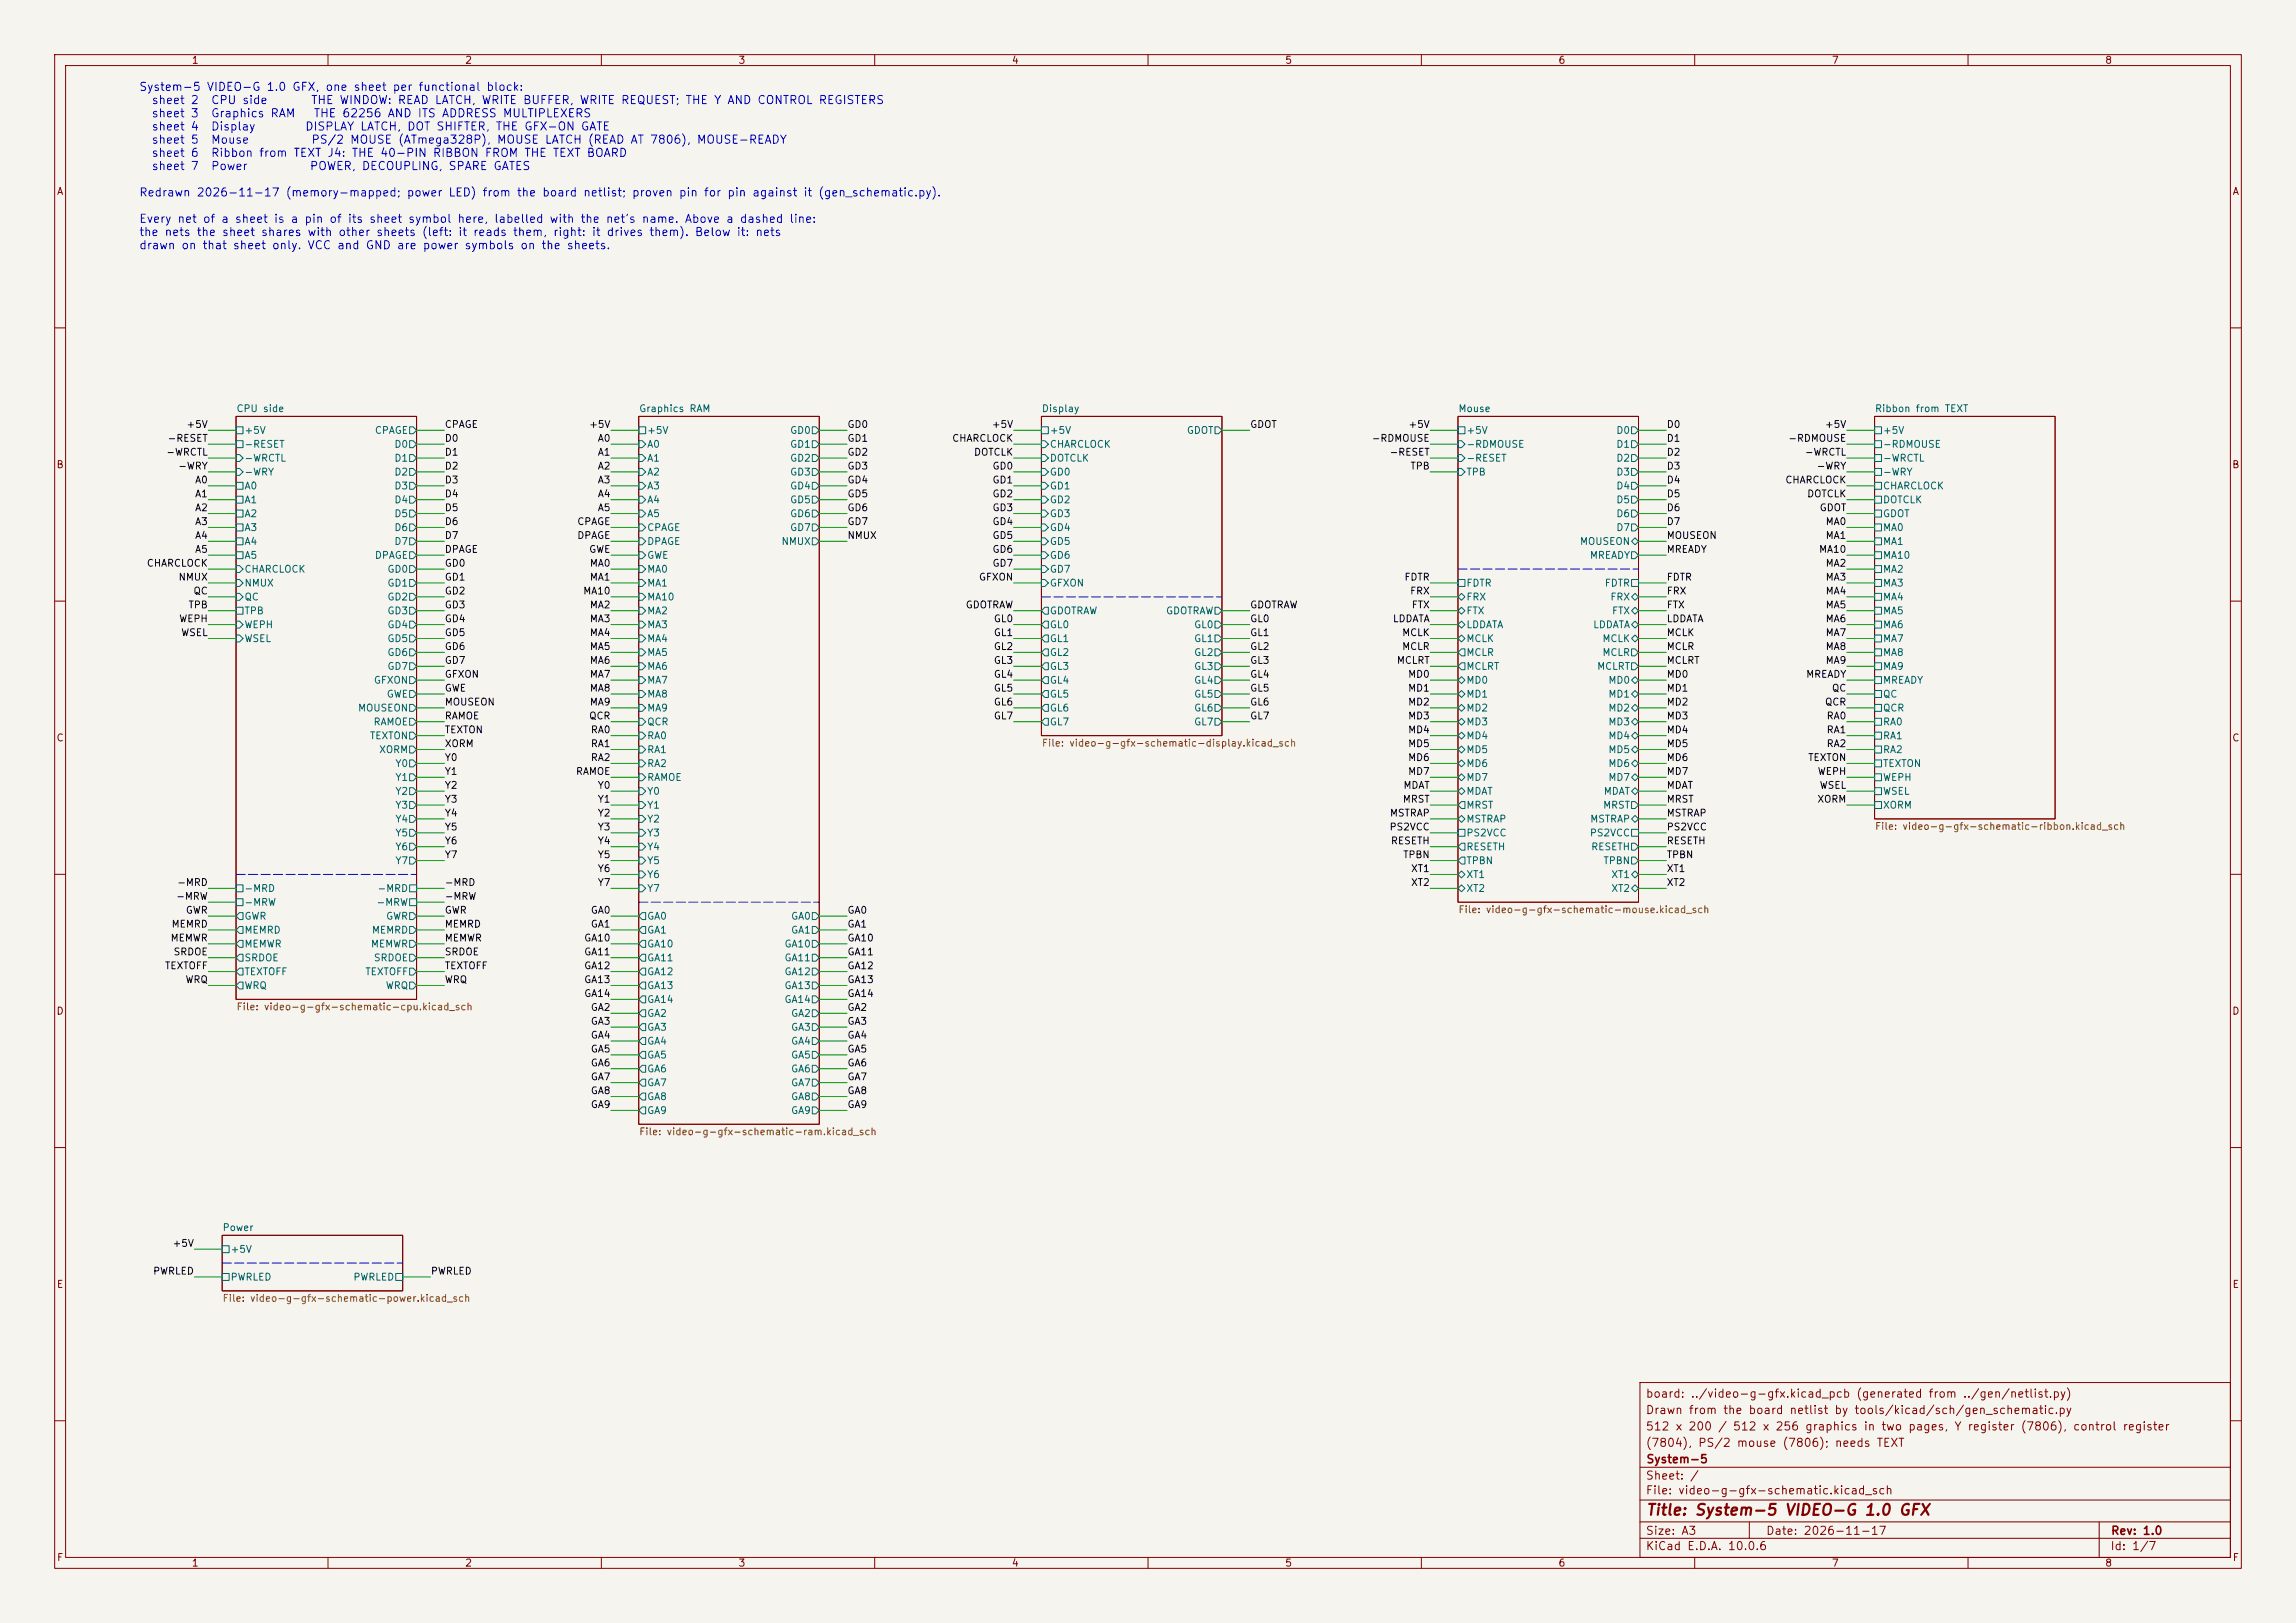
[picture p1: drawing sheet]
<svg xmlns="http://www.w3.org/2000/svg" width="420mm" height="297mm" viewBox="0 0 420 297" stroke-linecap="round" stroke-linejoin="round" font-family="sans-serif">
<defs><g id="words">
<text font-size="2" fill="#840000" x="301" y="277.8">Title: System-5 VIDEO-G 1.0 GFX</text>
<g font-size="1.5" fill="#0000c2">
<text x="25.4" y="17">System-5 VIDEO-G 1.0 GFX, one sheet per functional block:</text>
<text x="27.6" y="19.4">sheet 2</text>
<text x="27.6" y="21.8">sheet 3</text>
<text x="38.5" y="19.4">CPU side</text>
<text x="38.5" y="21.8">Graphics RAM</text>
<text x="56.8" y="19.4">THE WINDOW: READ LATCH, WRITE BUFFER, WRITE REQUEST; THE Y AND CONTROL REGISTERS</text>
<text x="57.3" y="21.8">THE 62256 AND ITS ADDRESS MULTIPLEXERS</text>
<text x="27.6" y="24.3">sheet 4</text>
<text x="27.6" y="26.7">sheet 5</text>
<text x="27.6" y="29.1">sheet 6</text>
<text x="38.5" y="24.3">Display</text>
<text x="38.5" y="26.7">Mouse</text>
<text x="38.5" y="29.1">Ribbon from TEXT J4: THE 40-PIN RIBBON FROM THE TEXT BOARD</text>
<text x="55.7" y="24.3">DISPLAY LATCH, DOT SHIFTER, THE GFX-ON GATE</text>
<text x="56.9" y="26.7">PS/2 MOUSE (ATmega328P), MOUSE LATCH (READ AT 7806), MOUSE-READY</text>
<text x="27.6" y="31.5">sheet 7</text>
<text x="38.5" y="31.5">Power</text>
<text x="56.6" y="31.5">POWER, DECOUPLING, SPARE GATES</text>
<text x="25.4" y="36.3">Redrawn 2026-11-17 (memory-mapped; power LED) from the board netlist; proven pin for pin against it (gen_schematic.py).</text>
<text x="25.4" y="41.2">Every net of a sheet is a pin of its sheet symbol here, labelled with the net's name. Above a dashed line:</text>
<text x="25.4" y="43.6">the nets the sheet shares with other sheets (left: it reads them, right: it drives them). Below it: nets</text>
<text x="25.4" y="46">drawn on that sheet only. VCC and GND are power symbols on the sheets.</text>
</g>
<g font-size="1.5" fill="#840000">
<text x="300.9" y="256.1">board: ../video-g-gfx.kicad_pcb (generated from ../gen/netlist.py)</text>
<text x="300.9" y="262.1">512 x 200 / 512 x 256 graphics in two pages, Y register (7806), control register</text>
<text x="300.9" y="259.1">Drawn from the board netlist by tools/kicad/sch/gen_schematic.py</text>
<text x="300.9" y="265.1">(7804), PS/2 mouse (7806); needs TEXT</text>
<text x="301" y="268.1">System-5</text>
<text x="300.9" y="273.8">File: video-g-gfx-schematic.kicad_sch</text>
<text x="300.9" y="271.1">Sheet: /</text>
<text x="300.9" y="281.2">Size: A3</text>
<text x="322.9" y="281.2">Date: 2026-11-17</text>
<text x="386" y="281.2">Rev: 1.0</text>
<text x="300.9" y="284">KiCad E.D.A. 10.0.6</text>
<text x="385.9" y="284">Id: 1/7</text>
</g>
<g font-size="1.3" fill="#840000">
<text x="35" y="12">1</text>
<text x="85" y="12">2</text>
<text x="135" y="12">3</text>
<text x="185" y="12">4</text>
<text x="235" y="12">5</text>
<text x="285" y="12">6</text>
<text x="335" y="12">7</text>
<text x="385" y="12">8</text>
<text x="10.3" y="36">A</text>
<text x="408.3" y="36">A</text>
<text x="10.2" y="86">B</text>
<text x="408.2" y="86">B</text>
<text x="10.2" y="136">C</text>
<text x="408.2" y="136">C</text>
<text x="10.2" y="186">D</text>
<text x="408.2" y="186">D</text>
<text x="10.3" y="236">E</text>
<text x="408.3" y="236">E</text>
<text x="10.3" y="286">F</text>
<text x="35" y="287">1</text>
<text x="85" y="287">2</text>
<text x="135" y="287">3</text>
<text x="185" y="287">4</text>
<text x="235" y="287">5</text>
<text x="285" y="287">6</text>
<text x="335" y="287">7</text>
<text x="385" y="287">8</text>
<text x="408.3" y="286">F</text>
</g>
<g font-size="1.3" fill="#006464">
<text x="43.2" y="75.7">CPU side</text>
<text x="116.8" y="75.7">Graphics RAM</text>
<text x="190.5" y="75.7">Display</text>
<text x="266.7" y="75.7">Mouse</text>
<text x="342.9" y="75.7">Ribbon from TEXT</text>
<text x="44.6" y="79.7">+5V</text>
<text x="44.6" y="82.2">-RESET</text>
<text x="68.5" y="79.7">CPAGE</text>
<text x="72" y="82.2">D0</text>
<text x="118.3" y="79.7">+5V</text>
<text x="118.3" y="82.2">A0</text>
<text x="144.4" y="79.7">GD0</text>
<text x="144.4" y="82.2">GD1</text>
<text x="191.9" y="79.7">+5V</text>
<text x="191.9" y="82.2">CHARCLOCK</text>
<text x="217" y="79.7">GDOT</text>
<text x="268.1" y="79.7">+5V</text>
<text x="268.1" y="82.2">-RDMOUSE</text>
<text x="295.6" y="79.7">D0</text>
<text x="295.6" y="82.2">D1</text>
<text x="344.3" y="79.7">+5V</text>
<text x="344.3" y="82.2">-RDMOUSE</text>
<text x="44.6" y="84.8">-WRCTL</text>
<text x="44.6" y="87.3">-WRY</text>
<text x="44.6" y="89.9">A0</text>
<text x="72" y="84.8">D1</text>
<text x="72" y="87.3">D2</text>
<text x="72" y="89.9">D3</text>
<text x="118.3" y="84.8">A1</text>
<text x="118.3" y="87.3">A2</text>
<text x="118.3" y="89.9">A3</text>
<text x="144.4" y="84.8">GD2</text>
<text x="144.4" y="87.3">GD3</text>
<text x="144.4" y="89.9">GD4</text>
<text x="191.9" y="84.8">DOTCLK</text>
<text x="191.9" y="87.3">GD0</text>
<text x="191.9" y="89.9">GD1</text>
<text x="268.1" y="84.8">-RESET</text>
<text x="268.1" y="87.3">TPB</text>
<text x="295.6" y="84.8">D2</text>
<text x="295.6" y="87.3">D3</text>
<text x="295.6" y="89.9">D4</text>
<text x="344.3" y="84.8">-WRCTL</text>
<text x="344.3" y="87.3">-WRY</text>
<text x="344.3" y="89.9">CHARCLOCK</text>
<text x="44.6" y="92.4">A1</text>
<text x="44.6" y="94.9">A2</text>
<text x="72" y="92.4">D4</text>
<text x="72" y="94.9">D5</text>
<text x="118.3" y="92.4">A4</text>
<text x="118.3" y="94.9">A5</text>
<text x="144.4" y="92.4">GD5</text>
<text x="144.4" y="94.9">GD6</text>
<text x="191.9" y="92.4">GD2</text>
<text x="191.9" y="94.9">GD3</text>
<text x="295.6" y="92.4">D5</text>
<text x="295.6" y="94.9">D6</text>
<text x="344.3" y="92.4">DOTCLK</text>
<text x="344.3" y="94.9">GDOT</text>
<text x="44.6" y="97.5">A3</text>
<text x="44.6" y="100">A4</text>
<text x="72" y="97.5">D6</text>
<text x="72" y="100">D7</text>
<text x="118.3" y="97.5">CPAGE</text>
<text x="118.3" y="100">DPAGE</text>
<text x="142.9" y="100">NMUX</text>
<text x="144.4" y="97.5">GD7</text>
<text x="191.9" y="97.5">GD4</text>
<text x="191.9" y="100">GD5</text>
<text x="288.9" y="100">MOUSEON</text>
<text x="295.6" y="97.5">D7</text>
<text x="344.3" y="97.5">MA0</text>
<text x="344.3" y="100">MA1</text>
<text x="44.6" y="102.6">A5</text>
<text x="44.6" y="105.1">CHARCLOCK</text>
<text x="44.6" y="107.6">NMUX</text>
<text x="68.5" y="102.6">DPAGE</text>
<text x="70.8" y="105.1">GD0</text>
<text x="70.8" y="107.6">GD1</text>
<text x="118.3" y="102.6">GWE</text>
<text x="118.3" y="105.1">MA0</text>
<text x="118.3" y="107.6">MA1</text>
<text x="191.9" y="102.6">GD6</text>
<text x="191.9" y="105.1">GD7</text>
<text x="191.9" y="107.6">GFXON</text>
<text x="268.1" y="107.6">FDTR</text>
<text x="290.7" y="102.6">MREADY</text>
<text x="293.4" y="107.6">FDTR</text>
<text x="344.3" y="102.6">MA10</text>
<text x="344.3" y="105.1">MA2</text>
<text x="344.3" y="107.6">MA3</text>
<text x="44.6" y="110.2">QC</text>
<text x="44.6" y="112.7">TPB</text>
<text x="70.8" y="110.2">GD2</text>
<text x="70.8" y="112.7">GD3</text>
<text x="118.3" y="110.2">MA10</text>
<text x="118.3" y="112.7">MA2</text>
<text x="191.9" y="112.7">GDOTRAW</text>
<text x="213.2" y="112.7">GDOTRAW</text>
<text x="268.1" y="110.2">FRX</text>
<text x="268.1" y="112.7">FTX</text>
<text x="294.5" y="110.2">FRX</text>
<text x="294.8" y="112.7">FTX</text>
<text x="344.3" y="110.2">MA4</text>
<text x="344.3" y="112.7">MA5</text>
<text x="44.6" y="115.3">WEPH</text>
<text x="44.6" y="117.8">WSEL</text>
<text x="70.8" y="115.3">GD4</text>
<text x="70.8" y="117.8">GD5</text>
<text x="118.3" y="115.3">MA3</text>
<text x="118.3" y="117.8">MA4</text>
<text x="191.9" y="115.3">GL0</text>
<text x="191.9" y="117.8">GL1</text>
<text x="218.3" y="115.3">GL0</text>
<text x="218.3" y="117.8">GL1</text>
<text x="268.1" y="115.3">LDDATA</text>
<text x="268.1" y="117.8">MCLK</text>
<text x="291.3" y="115.3">LDDATA</text>
<text x="293" y="117.8">MCLK</text>
<text x="344.3" y="115.3">MA6</text>
<text x="344.3" y="117.8">MA7</text>
<text x="68.3" y="125.4">GFXON</text>
<text x="70.8" y="120.3">GD6</text>
<text x="70.8" y="122.9">GD7</text>
<text x="118.3" y="120.3">MA5</text>
<text x="118.3" y="122.9">MA6</text>
<text x="118.3" y="125.4">MA7</text>
<text x="191.9" y="120.3">GL2</text>
<text x="191.9" y="122.9">GL3</text>
<text x="191.9" y="125.4">GL4</text>
<text x="218.3" y="120.3">GL2</text>
<text x="218.3" y="122.9">GL3</text>
<text x="218.3" y="125.4">GL4</text>
<text x="268.1" y="120.3">MCLR</text>
<text x="268.1" y="122.9">MCLRT</text>
<text x="268.1" y="125.4">MD0</text>
<text x="292" y="122.9">MCLRT</text>
<text x="293" y="120.3">MCLR</text>
<text x="294.1" y="125.4">MD0</text>
<text x="344.3" y="120.3">MA8</text>
<text x="344.3" y="122.9">MA9</text>
<text x="344.3" y="125.4">MREADY</text>
<text x="65.4" y="130.5">MOUSEON</text>
<text x="70.6" y="128">GWE</text>
<text x="118.3" y="128">MA8</text>
<text x="118.3" y="130.5">MA9</text>
<text x="191.9" y="128">GL5</text>
<text x="191.9" y="130.5">GL6</text>
<text x="218.3" y="128">GL5</text>
<text x="218.3" y="130.5">GL6</text>
<text x="268.1" y="128">MD1</text>
<text x="268.1" y="130.5">MD2</text>
<text x="294.1" y="128">MD1</text>
<text x="294.1" y="130.5">MD2</text>
<text x="344.3" y="128">QC</text>
<text x="344.3" y="130.5">QCR</text>
<text x="67.6" y="135.6">TEXTON</text>
<text x="68.2" y="133">RAMOE</text>
<text x="118.3" y="133">QCR</text>
<text x="118.3" y="135.6">RA0</text>
<text x="191.9" y="133">GL7</text>
<text x="218.3" y="133">GL7</text>
<text x="268.1" y="133">MD3</text>
<text x="268.1" y="135.6">MD4</text>
<text x="294.1" y="133">MD3</text>
<text x="294.1" y="135.6">MD4</text>
<text x="344.3" y="133">RA0</text>
<text x="344.3" y="135.6">RA1</text>
<text x="69.3" y="138.1">XORM</text>
<text x="72.2" y="140.7">Y0</text>
<text x="72.2" y="143.2">Y1</text>
<text x="118.3" y="138.1">RA1</text>
<text x="118.3" y="140.7">RA2</text>
<text x="118.3" y="143.2">RAMOE</text>
<text x="268.1" y="138.1">MD5</text>
<text x="268.1" y="140.7">MD6</text>
<text x="268.1" y="143.2">MD7</text>
<text x="294.1" y="138.1">MD5</text>
<text x="294.1" y="140.7">MD6</text>
<text x="294.1" y="143.2">MD7</text>
<text x="344.3" y="138.1">RA2</text>
<text x="344.3" y="140.7">TEXTON</text>
<text x="344.3" y="143.2">WEPH</text>
<text x="72.2" y="145.7">Y2</text>
<text x="72.2" y="148.3">Y3</text>
<text x="118.3" y="145.7">Y0</text>
<text x="118.3" y="148.3">Y1</text>
<text x="268.1" y="145.7">MDAT</text>
<text x="268.1" y="148.3">MRST</text>
<text x="293.1" y="148.3">MRST</text>
<text x="293.3" y="145.7">MDAT</text>
<text x="344.3" y="145.7">WSEL</text>
<text x="344.3" y="148.3">XORM</text>
<text x="72.2" y="150.8">Y4</text>
<text x="72.2" y="153.4">Y5</text>
<text x="72.2" y="155.9">Y6</text>
<text x="118.3" y="150.8">Y2</text>
<text x="118.3" y="153.4">Y3</text>
<text x="118.3" y="155.9">Y4</text>
<text x="268.1" y="150.8">MSTRAP</text>
<text x="268.1" y="153.4">PS2VCC</text>
<text x="268.1" y="155.9">RESETH</text>
<text x="290.7" y="153.4">PS2VCC</text>
<text x="290.8" y="150.8">MSTRAP</text>
<text x="291" y="155.9">RESETH</text>
<text x="72.2" y="158.4">Y7</text>
<text x="118.3" y="158.4">Y5</text>
<text x="118.3" y="161">Y6</text>
<text x="268.1" y="158.4">TPBN</text>
<text x="268.1" y="161">XT1</text>
<text x="293.2" y="158.4">TPBN</text>
<text x="294.6" y="161">XT1</text>
<text x="44.6" y="163.5">-MRD</text>
<text x="44.6" y="166.1">-MRW</text>
<text x="68.8" y="166.1">-MRW</text>
<text x="68.9" y="163.5">-MRD</text>
<text x="118.3" y="163.5">Y7</text>
<text x="268.1" y="163.5">XT2</text>
<text x="294.6" y="163.5">XT2</text>
<text x="44.6" y="168.6">GWR</text>
<text x="44.6" y="171.1">MEMRD</text>
<text x="44.6" y="173.7">MEMWR</text>
<text x="67.7" y="173.7">MEMWR</text>
<text x="67.9" y="171.1">MEMRD</text>
<text x="70.5" y="168.6">GWR</text>
<text x="118.3" y="168.6">GA0</text>
<text x="118.3" y="171.1">GA1</text>
<text x="118.3" y="173.7">GA10</text>
<text x="143.4" y="173.7">GA10</text>
<text x="144.6" y="168.6">GA0</text>
<text x="144.6" y="171.1">GA1</text>
<text x="44.6" y="176.2">SRDOE</text>
<text x="44.6" y="178.8">TEXTOFF</text>
<text x="66.7" y="178.8">TEXTOFF</text>
<text x="68.3" y="176.2">SRDOE</text>
<text x="118.3" y="176.2">GA11</text>
<text x="118.3" y="178.8">GA12</text>
<text x="143.4" y="176.2">GA11</text>
<text x="143.4" y="178.8">GA12</text>
<text x="44.6" y="181.3">WRQ</text>
<text x="70.5" y="181.3">WRQ</text>
<text x="118.3" y="181.3">GA13</text>
<text x="118.3" y="183.8">GA14</text>
<text x="143.4" y="181.3">GA13</text>
<text x="143.4" y="183.8">GA14</text>
<text x="118.3" y="186.4">GA2</text>
<text x="118.3" y="188.9">GA3</text>
<text x="118.3" y="191.5">GA4</text>
<text x="144.6" y="186.4">GA2</text>
<text x="144.6" y="188.9">GA3</text>
<text x="144.6" y="191.5">GA4</text>
<text x="118.3" y="194">GA5</text>
<text x="118.3" y="196.5">GA6</text>
<text x="144.6" y="194">GA5</text>
<text x="144.6" y="196.5">GA6</text>
<text x="118.3" y="199.1">GA7</text>
<text x="118.3" y="201.6">GA8</text>
<text x="144.6" y="199.1">GA7</text>
<text x="144.6" y="201.6">GA8</text>
<text x="118.3" y="204.2">GA9</text>
<text x="144.6" y="204.2">GA9</text>
<text x="40.6" y="225.6">Power</text>
<text x="42.1" y="229.6">+5V</text>
<text x="42.1" y="234.6">PWRLED</text>
<text x="64.5" y="234.6">PWRLED</text>
</g>
<g font-size="1.3" fill="#0f0f0f">
<text x="30.3" y="83.7">-WRCTL</text>
<text x="30.6" y="81.2">-RESET</text>
<text x="34" y="78.6">+5V</text>
<text x="81.3" y="78.6">CPAGE</text>
<text x="81.3" y="81.2">D0</text>
<text x="81.3" y="83.7">D1</text>
<text x="107.7" y="78.6">+5V</text>
<text x="109.2" y="81.2">A0</text>
<text x="109.2" y="83.7">A1</text>
<text x="154.9" y="78.6">GD0</text>
<text x="154.9" y="83.7">GD2</text>
<text x="154.9" y="81.2">GD1</text>
<text x="174.1" y="81.2">CHARCLOCK</text>
<text x="178.1" y="83.7">DOTCLK</text>
<text x="181.3" y="78.6">+5V</text>
<text x="228.6" y="78.6">GDOT</text>
<text x="250.8" y="81.2">-RDMOUSE</text>
<text x="254.1" y="83.7">-RESET</text>
<text x="257.5" y="78.6">+5V</text>
<text x="304.8" y="83.7">D2</text>
<text x="304.8" y="81.2">D1</text>
<text x="304.8" y="78.6">D0</text>
<text x="327" y="81.2">-RDMOUSE</text>
<text x="330" y="83.7">-WRCTL</text>
<text x="333.7" y="78.6">+5V</text>
<text x="32.5" y="86.2">-WRY</text>
<text x="35.6" y="88.8">A0</text>
<text x="81.3" y="86.2">D2</text>
<text x="81.3" y="88.8">D3</text>
<text x="109.2" y="86.2">A2</text>
<text x="109.2" y="88.8">A3</text>
<text x="154.9" y="86.2">GD3</text>
<text x="154.9" y="88.8">GD4</text>
<text x="181.4" y="88.8">GD1</text>
<text x="181.4" y="86.2">GD0</text>
<text x="257.9" y="86.2">TPB</text>
<text x="304.8" y="88.8">D4</text>
<text x="304.8" y="86.2">D3</text>
<text x="326.5" y="88.8">CHARCLOCK</text>
<text x="332.2" y="86.2">-WRY</text>
<text x="35.6" y="91.3">A1</text>
<text x="35.6" y="93.9">A2</text>
<text x="81.3" y="91.3">D4</text>
<text x="81.3" y="93.9">D5</text>
<text x="109.2" y="91.3">A4</text>
<text x="109.2" y="93.9">A5</text>
<text x="154.9" y="93.9">GD6</text>
<text x="154.9" y="91.3">GD5</text>
<text x="181.4" y="93.9">GD3</text>
<text x="181.4" y="91.3">GD2</text>
<text x="304.8" y="93.9">D6</text>
<text x="304.8" y="91.3">D5</text>
<text x="330.5" y="91.3">DOTCLK</text>
<text x="332.8" y="93.9">GDOT</text>
<text x="35.6" y="101.5">A5</text>
<text x="35.6" y="96.4">A3</text>
<text x="35.6" y="98.9">A4</text>
<text x="81.3" y="96.4">D6</text>
<text x="81.3" y="98.9">D7</text>
<text x="81.3" y="101.5">DPAGE</text>
<text x="105.5" y="96.4">CPAGE</text>
<text x="105.5" y="98.9">DPAGE</text>
<text x="107.7" y="101.5">GWE</text>
<text x="154.9" y="98.9">NMUX</text>
<text x="154.9" y="96.4">GD7</text>
<text x="181.4" y="101.5">GD6</text>
<text x="181.4" y="98.9">GD5</text>
<text x="181.4" y="96.4">GD4</text>
<text x="304.8" y="101.5">MREADY</text>
<text x="304.8" y="98.9">MOUSEON</text>
<text x="304.8" y="96.4">D7</text>
<text x="332.6" y="101.5">MA10</text>
<text x="333.8" y="98.9">MA1</text>
<text x="333.8" y="96.4">MA0</text>
<text x="26.7" y="104">CHARCLOCK</text>
<text x="32.6" y="106.6">NMUX</text>
<text x="81.3" y="104">GD0</text>
<text x="81.3" y="106.6">GD1</text>
<text x="107.8" y="104">MA0</text>
<text x="107.8" y="106.6">MA1</text>
<text x="179" y="106.6">GFXON</text>
<text x="181.4" y="104">GD7</text>
<text x="256.8" y="106.6">FDTR</text>
<text x="304.8" y="106.6">FDTR</text>
<text x="333.8" y="106.6">MA3</text>
<text x="333.8" y="104">MA2</text>
<text x="34.4" y="111.6">TPB</text>
<text x="35.3" y="109.1">QC</text>
<text x="81.3" y="109.1">GD2</text>
<text x="81.3" y="111.6">GD3</text>
<text x="106.6" y="109.1">MA10</text>
<text x="107.8" y="111.6">MA2</text>
<text x="176.5" y="111.6">GDOTRAW</text>
<text x="228.6" y="111.6">GDOTRAW</text>
<text x="257.8" y="109.1">FRX</text>
<text x="258.1" y="111.6">FTX</text>
<text x="304.8" y="111.6">FTX</text>
<text x="304.8" y="109.1">FRX</text>
<text x="333.8" y="111.6">MA5</text>
<text x="333.8" y="109.1">MA4</text>
<text x="32.7" y="114.2">WEPH</text>
<text x="33" y="116.7">WSEL</text>
<text x="81.3" y="114.2">GD4</text>
<text x="81.3" y="116.7">GD5</text>
<text x="81.3" y="119.3">GD6</text>
<text x="107.8" y="114.2">MA3</text>
<text x="107.8" y="116.7">MA4</text>
<text x="107.8" y="119.3">MA5</text>
<text x="181.7" y="119.3">GL2</text>
<text x="181.7" y="116.7">GL1</text>
<text x="181.7" y="114.2">GL0</text>
<text x="228.6" y="119.3">GL2</text>
<text x="228.6" y="116.7">GL1</text>
<text x="228.6" y="114.2">GL0</text>
<text x="254.7" y="114.2">LDDATA</text>
<text x="256.4" y="119.3">MCLR</text>
<text x="256.4" y="116.7">MCLK</text>
<text x="304.8" y="119.3">MCLR</text>
<text x="304.8" y="116.7">MCLK</text>
<text x="304.8" y="114.2">LDDATA</text>
<text x="333.8" y="119.3">MA8</text>
<text x="333.8" y="116.7">MA7</text>
<text x="333.8" y="114.2">MA6</text>
<text x="81.3" y="121.8">GD7</text>
<text x="81.3" y="124.3">GFXON</text>
<text x="107.8" y="121.8">MA6</text>
<text x="107.8" y="124.3">MA7</text>
<text x="181.7" y="124.3">GL4</text>
<text x="181.7" y="121.8">GL3</text>
<text x="228.6" y="124.3">GL4</text>
<text x="228.6" y="121.8">GL3</text>
<text x="255.4" y="121.8">MCLRT</text>
<text x="257.5" y="124.3">MD0</text>
<text x="304.8" y="124.3">MD0</text>
<text x="304.8" y="121.8">MCLRT</text>
<text x="330.3" y="124.3">MREADY</text>
<text x="333.8" y="121.8">MA9</text>
<text x="81.3" y="126.9">GWE</text>
<text x="81.3" y="129.4">MOUSEON</text>
<text x="81.3" y="132">RAMOE</text>
<text x="107.7" y="132">QCR</text>
<text x="107.8" y="126.9">MA8</text>
<text x="107.8" y="129.4">MA9</text>
<text x="181.7" y="132">GL7</text>
<text x="181.7" y="129.4">GL6</text>
<text x="181.7" y="126.9">GL5</text>
<text x="228.6" y="132">GL7</text>
<text x="228.6" y="129.4">GL6</text>
<text x="228.6" y="126.9">GL5</text>
<text x="257.5" y="132">MD3</text>
<text x="257.5" y="129.4">MD2</text>
<text x="257.5" y="126.9">MD1</text>
<text x="304.8" y="132">MD3</text>
<text x="304.8" y="129.4">MD2</text>
<text x="304.8" y="126.9">MD1</text>
<text x="333.7" y="129.4">QCR</text>
<text x="334" y="132">RA0</text>
<text x="335" y="126.9">QC</text>
<text x="81.3" y="134.5">TEXTON</text>
<text x="81.3" y="137">XORM</text>
<text x="108" y="134.5">RA0</text>
<text x="108" y="137">RA1</text>
<text x="257.5" y="137">MD5</text>
<text x="257.5" y="134.5">MD4</text>
<text x="304.8" y="137">MD5</text>
<text x="304.8" y="134.5">MD4</text>
<text x="334" y="137">RA2</text>
<text x="334" y="134.5">RA1</text>
<text x="81.3" y="139.6">Y0</text>
<text x="81.3" y="142.1">Y1</text>
<text x="105.2" y="142.1">RAMOE</text>
<text x="108" y="139.6">RA2</text>
<text x="257.5" y="142.1">MD7</text>
<text x="257.5" y="139.6">MD6</text>
<text x="304.8" y="142.1">MD7</text>
<text x="304.8" y="139.6">MD6</text>
<text x="330.6" y="139.6">TEXTON</text>
<text x="332.4" y="142.1">WEPH</text>
<text x="81.3" y="144.7">Y2</text>
<text x="81.3" y="147.2">Y3</text>
<text x="81.3" y="149.7">Y4</text>
<text x="109.2" y="144.7">Y0</text>
<text x="109.2" y="147.2">Y1</text>
<text x="109.2" y="149.7">Y2</text>
<text x="254.1" y="149.7">MSTRAP</text>
<text x="256.5" y="147.2">MRST</text>
<text x="256.6" y="144.7">MDAT</text>
<text x="304.8" y="149.7">MSTRAP</text>
<text x="304.8" y="147.2">MRST</text>
<text x="304.8" y="144.7">MDAT</text>
<text x="332.3" y="147.2">XORM</text>
<text x="332.8" y="144.7">WSEL</text>
<text x="81.3" y="152.3">Y5</text>
<text x="81.3" y="154.8">Y6</text>
<text x="109.2" y="152.3">Y3</text>
<text x="109.2" y="154.8">Y4</text>
<text x="254.1" y="152.3">PS2VCC</text>
<text x="254.3" y="154.8">RESETH</text>
<text x="304.8" y="154.8">RESETH</text>
<text x="304.8" y="152.3">PS2VCC</text>
<text x="81.3" y="157.4">Y7</text>
<text x="109.2" y="157.4">Y5</text>
<text x="109.2" y="159.9">Y6</text>
<text x="256.6" y="157.4">TPBN</text>
<text x="258" y="159.9">XT1</text>
<text x="304.8" y="157.4">TPBN</text>
<text x="304.8" y="159.9">XT1</text>
<text x="32.1" y="165">-MRW</text>
<text x="32.3" y="162.4">-MRD</text>
<text x="33.9" y="167.5">GWR</text>
<text x="81.3" y="162.4">-MRD</text>
<text x="81.3" y="165">-MRW</text>
<text x="81.3" y="167.5">GWR</text>
<text x="108" y="167.5">GA0</text>
<text x="109.2" y="162.4">Y7</text>
<text x="154.9" y="167.5">GA0</text>
<text x="258" y="162.4">XT2</text>
<text x="304.8" y="162.4">XT2</text>
<text x="31.1" y="172.6">MEMWR</text>
<text x="31.3" y="170.1">MEMRD</text>
<text x="81.3" y="170.1">MEMRD</text>
<text x="81.3" y="172.6">MEMWR</text>
<text x="106.8" y="172.6">GA10</text>
<text x="108" y="170.1">GA1</text>
<text x="154.9" y="170.1">GA1</text>
<text x="154.9" y="172.6">GA10</text>
<text x="30.1" y="177.7">TEXTOFF</text>
<text x="31.6" y="175.1">SRDOE</text>
<text x="81.3" y="175.1">SRDOE</text>
<text x="81.3" y="177.7">TEXTOFF</text>
<text x="106.8" y="175.1">GA11</text>
<text x="106.8" y="177.7">GA12</text>
<text x="154.9" y="175.1">GA11</text>
<text x="154.9" y="177.7">GA12</text>
<text x="33.8" y="180.2">WRQ</text>
<text x="81.3" y="180.2">WRQ</text>
<text x="106.8" y="180.2">GA13</text>
<text x="106.8" y="182.8">GA14</text>
<text x="108" y="185.3">GA2</text>
<text x="154.9" y="180.2">GA13</text>
<text x="154.9" y="182.8">GA14</text>
<text x="154.9" y="185.3">GA2</text>
<text x="108" y="187.8">GA3</text>
<text x="108" y="190.4">GA4</text>
<text x="154.9" y="187.8">GA3</text>
<text x="154.9" y="190.4">GA4</text>
<text x="108" y="192.9">GA5</text>
<text x="108" y="195.5">GA6</text>
<text x="108" y="198">GA7</text>
<text x="154.9" y="192.9">GA5</text>
<text x="154.9" y="195.5">GA6</text>
<text x="154.9" y="198">GA7</text>
<text x="108" y="200.5">GA8</text>
<text x="108" y="203.1">GA9</text>
<text x="154.9" y="200.5">GA8</text>
<text x="154.9" y="203.1">GA9</text>
<text x="27.9" y="233.6">PWRLED</text>
<text x="31.5" y="228.5">+5V</text>
<text x="78.7" y="233.6">PWRLED</text>
</g>
<g font-size="1.3" fill="#725600">
<text x="190.5" y="136.9">File: video-g-gfx-schematic-display.kicad_sch</text>
<text x="342.9" y="152.2">File: video-g-gfx-schematic-ribbon.kicad_sch</text>
<text x="266.7" y="167.4">File: video-g-gfx-schematic-mouse.kicad_sch</text>
<text x="43.2" y="185.2">File: video-g-gfx-schematic-cpu.kicad_sch</text>
<text x="116.8" y="208">File: video-g-gfx-schematic-ram.kicad_sch</text>
<text x="40.6" y="238.5">File: video-g-gfx-schematic-power.kicad_sch</text>
</g>
</g></defs>
<path d="M0 0h420v297h-420z" fill="#f5f4ef" stroke="#f5f4ef" stroke-width=".18"/>
<g fill="none" stroke="#840000" stroke-width=".18">
<path d="M10 10h400v277h-400zM12 12h396v273h-396zM60 10v2M110 10v2M160 10v2M210 10v2M260 10v2M310 10v2M360 10v2M10 60h2M43.2 76.2h33v106.7h-33zM116.8 76.2h33.1v129.5h-33.1z"/>
<path d="M190.5 76.2h33v58.4h-33zM266.7 76.2h33v88.9h-33zM342.9 76.2h33v73.7h-33zM408 60h2M10 110h2M408 110h2M10 160h2M408 160h2M10 210h2M408 210h2M40.6 226.1h33.1v10.1h-33.1zM300 253h108v32h-108z"/>
<path d="M10 260h2M300 278.5h108M300 274.5h108M300 268.5h108M320 278.5v3M384 278.5v6.5M408 260h2M60 285v2M110 285v2M160 285v2M210 285v2M260 285v2"/>
<path d="M300 281.5h108M310 285v2M360 285v2"/>
</g>
<g fill="none" stroke="#006464" stroke-width=".18">
<path d="M43.2 78.1h1.2v1.3h-1.2zM74.9 78.1h.7l.6 .6-.6 .7h-.7zM116.8 78.1h1.3v1.3h-1.3zM148.6 78.1h.6l.7 .6-.7 .7h-.6zM190.5 78.1h1.3v1.3h-1.3zM222.2 78.1h.7l.6 .6-.6 .7h-.7zM266.7 78.1h1.3v1.3h-1.3zM298.4 78.1h.7l.6 .6-.6 .7h-.7zM342.9 78.1h1.3v1.3h-1.3zM43.2 80.6h1.2v1.3h-1.2zM43.2 83.2h.6l.6 .6-.6 .7h-.6zM43.2 85.7h.6l.6 .7-.6 .6h-.6z"/>
<path d="M43.2 88.3h1.2v1.2h-1.2zM43.2 90.8h1.2v1.3h-1.2zM43.2 93.3h1.2v1.3h-1.2zM43.2 95.9h1.2v1.3h-1.2zM43.2 98.4h1.2v1.3h-1.2zM74.9 80.6h.7l.6 .7-.6 .6h-.7zM74.9 83.2h.7l.6 .6-.6 .7h-.7zM74.9 85.7h.7l.6 .7-.6 .6h-.7zM74.9 88.3h.7l.6 .6-.6 .6h-.7zM74.9 90.8h.7l.6 .6-.6 .7h-.7zM74.9 93.3h.7l.6 .7-.6 .6h-.7zM74.9 95.9h.7l.6 .6-.6 .7h-.7z"/>
<path d="M74.9 98.4h.7l.6 .7-.6 .6h-.7zM116.8 80.6h.7l.6 .7-.6 .6h-.7zM116.8 83.2h.7l.6 .6-.6 .7h-.7zM116.8 85.7h.7l.6 .7-.6 .6h-.7zM116.8 88.3h.7l.6 .6-.6 .6h-.7zM116.8 90.8h.7l.6 .6-.6 .7h-.7zM116.8 93.3h.7l.6 .7-.6 .6h-.7zM116.8 95.9h.7l.6 .6-.6 .7h-.7zM116.8 98.4h.7l.6 .7-.6 .6h-.7zM148.6 80.6h.6l.7 .7-.7 .6h-.6zM148.6 83.2h.6l.7 .6-.7 .7h-.6zM148.6 85.7h.6l.7 .7-.7 .6h-.6z"/>
<path d="M148.6 88.3h.6l.7 .6-.7 .6h-.6zM148.6 90.8h.6l.7 .6-.7 .7h-.6zM148.6 93.3h.6l.7 .7-.7 .6h-.6zM148.6 95.9h.6l.7 .6-.7 .7h-.6zM148.6 98.4h.6l.7 .7-.7 .6h-.6zM190.5 80.6h.6l.7 .7-.7 .6h-.6zM190.5 83.2h.6l.7 .6-.7 .7h-.6zM190.5 85.7h.6l.7 .7-.7 .6h-.6zM190.5 88.3h.6l.7 .6-.7 .6h-.6zM190.5 90.8h.6l.7 .6-.7 .7h-.6zM190.5 93.3h.6l.7 .7-.7 .6h-.6zM190.5 95.9h.6l.7 .6-.7 .7h-.6z"/>
<path d="M190.5 98.4h.6l.7 .7-.7 .6h-.6zM266.7 80.6h.6l.7 .7-.7 .6h-.6zM266.7 83.2h.6l.7 .6-.7 .7h-.6zM266.7 85.7h.6l.7 .7-.7 .6h-.6zM298.4 80.6h.7l.6 .7-.6 .6h-.7zM298.4 83.2h.7l.6 .6-.6 .7h-.7zM298.4 85.7h.7l.6 .7-.6 .6h-.7zM298.4 88.3h.7l.6 .6-.6 .6h-.7zM298.4 90.8h.7l.6 .6-.6 .7h-.7zM298.4 93.3h.7l.6 .7-.6 .6h-.7zM298.4 95.9h.7l.6 .6-.6 .7h-.7zM298.4 99.1l.7-.7 .6 .7-.6 .6z"/>
<path d="M342.9 80.6h1.3v1.3h-1.3zM342.9 83.2h1.3v1.3h-1.3zM342.9 85.7h1.3v1.3h-1.3zM342.9 88.3h1.3v1.2h-1.3zM342.9 90.8h1.3v1.3h-1.3zM342.9 93.3h1.3v1.3h-1.3zM342.9 95.9h1.3v1.3h-1.3zM342.9 98.4h1.3v1.3h-1.3zM43.2 101h1.2v1.2h-1.2zM43.2 103.5h.6l.6 .6-.6 .7h-.6zM43.2 106h.6l.6 .7-.6 .6h-.6zM43.2 108.6h.6l.6 .6-.6 .7h-.6z"/>
<path d="M43.2 111.1h1.2v1.3h-1.2zM43.2 113.7h.6l.6 .6-.6 .6h-.6zM43.2 116.2h.6l.6 .6-.6 .7h-.6zM74.9 101h.7l.6 .6-.6 .6h-.7zM74.9 103.5h.7l.6 .6-.6 .7h-.7zM74.9 106h.7l.6 .7-.6 .6h-.7zM74.9 108.6h.7l.6 .6-.6 .7h-.7zM74.9 111.1h.7l.6 .7-.6 .6h-.7zM74.9 113.7h.7l.6 .6-.6 .6h-.7zM74.9 116.2h.7l.6 .6-.6 .7h-.7zM74.9 118.7h.7l.6 .7-.6 .6h-.7zM116.8 101h.7l.6 .6-.6 .6h-.7z"/>
<path d="M116.8 103.5h.7l.6 .6-.6 .7h-.7zM116.8 106h.7l.6 .7-.6 .6h-.7zM116.8 108.6h.7l.6 .6-.6 .7h-.7zM116.8 111.1h.7l.6 .7-.6 .6h-.7zM116.8 113.7h.7l.6 .6-.6 .6h-.7zM116.8 116.2h.7l.6 .6-.6 .7h-.7zM116.8 118.7h.7l.6 .7-.6 .6h-.7zM190.5 101h.6l.7 .6-.7 .6h-.6zM190.5 103.5h.6l.7 .6-.7 .7h-.6zM190.5 106h.6l.7 .7-.7 .6h-.6zM191.1 111.1h.7v1.3h-.7l-.6-.6zM191.1 113.7h.7v1.2h-.7l-.6-.6z"/>
<path d="M191.1 116.2h.7v1.3h-.7l-.6-.7zM191.1 118.7h.7v1.3h-.7l-.6-.6zM222.2 111.1h.7l.6 .7-.6 .6h-.7zM222.2 113.7h.7l.6 .6-.6 .6h-.7zM222.2 116.2h.7l.6 .6-.6 .7h-.7zM222.2 118.7h.7l.6 .7-.6 .6h-.7zM266.7 106h1.3v1.3h-1.3zM266.7 109.2l.6-.6 .7 .6-.7 .7zM266.7 111.8l.6-.7 .7 .7-.7 .6zM266.7 114.3l.6-.6 .7 .6-.7 .6zM266.7 116.8l.6-.6 .7 .6-.7 .7zM267.3 118.7h.7v1.3h-.7l-.6-.6z"/>
<path d="M298.4 101h.7l.6 .6-.6 .6h-.7zM298.4 106h1.3v1.3h-1.3zM298.4 109.2l.7-.6 .6 .6-.6 .7zM298.4 111.8l.7-.7 .6 .7-.6 .6zM298.4 114.3l.7-.6 .6 .6-.6 .6zM298.4 116.8l.7-.6 .6 .6-.6 .7zM298.4 118.7h.7l.6 .7-.6 .6h-.7zM342.9 101h1.3v1.2h-1.3zM342.9 103.5h1.3v1.3h-1.3zM342.9 106h1.3v1.3h-1.3zM342.9 108.6h1.3v1.3h-1.3zM342.9 111.1h1.3v1.3h-1.3z"/>
<path d="M342.9 113.7h1.3v1.2h-1.3zM342.9 116.2h1.3v1.3h-1.3zM342.9 118.7h1.3v1.3h-1.3zM74.9 121.3h.7l.6 .6-.6 .7h-.7zM74.9 123.8h.7l.6 .7-.6 .6h-.7zM74.9 126.4h.7l.6 .6-.6 .6h-.7zM74.9 128.9h.7l.6 .6-.6 .7h-.7zM74.9 131.4h.7l.6 .7-.6 .6h-.7zM74.9 134h.7l.6 .6-.6 .7h-.7zM74.9 136.5h.7l.6 .7-.6 .6h-.7zM74.9 139.1h.7l.6 .6-.6 .6h-.7zM116.8 121.3h.7l.6 .6-.6 .7h-.7z"/>
<path d="M116.8 123.8h.7l.6 .7-.6 .6h-.7zM116.8 126.4h.7l.6 .6-.6 .6h-.7zM116.8 128.9h.7l.6 .6-.6 .7h-.7zM116.8 131.4h.7l.6 .7-.6 .6h-.7zM116.8 134h.7l.6 .6-.6 .7h-.7zM116.8 136.5h.7l.6 .7-.6 .6h-.7zM116.8 139.1h.7l.6 .6-.6 .6h-.7zM191.1 121.3h.7v1.3h-.7l-.6-.7zM191.1 123.8h.7v1.3h-.7l-.6-.6zM191.1 126.4h.7v1.2h-.7l-.6-.6zM191.1 128.9h.7v1.3h-.7l-.6-.7zM191.1 131.4h.7v1.3h-.7l-.6-.6z"/>
<path d="M222.2 121.3h.7l.6 .6-.6 .7h-.7zM222.2 123.8h.7l.6 .7-.6 .6h-.7zM222.2 126.4h.7l.6 .6-.6 .6h-.7zM222.2 128.9h.7l.6 .6-.6 .7h-.7zM222.2 131.4h.7l.6 .7-.6 .6h-.7zM266.7 124.5l.6-.7 .7 .7-.7 .6zM266.7 129.5l.6-.6 .7 .6-.7 .7zM266.7 132.1l.6-.7 .7 .7-.7 .6zM266.7 134.6l.6-.6 .7 .6-.7 .7zM266.7 137.2l.6-.7 .7 .7-.7 .6zM266.7 139.7l.6-.6 .7 .6-.7 .6zM267.3 121.3h.7v1.3h-.7l-.6-.7z"/>
<path d="M267.3 126.4l.7 .6-.7 .6-.6-.6zM298.4 121.3h.7l.6 .6-.6 .7h-.7zM298.4 124.5l.7-.7 .6 .7-.6 .6zM298.4 127l.7-.6 .6 .6-.6 .6zM298.4 129.5l.7-.6 .6 .6-.6 .7zM298.4 132.1l.7-.7 .6 .7-.6 .6zM298.4 134.6l.7-.6 .6 .6-.6 .7zM298.4 137.2l.7-.7 .6 .7-.6 .6zM298.4 139.7l.7-.6 .6 .6-.6 .6zM342.9 121.3h1.3v1.3h-1.3zM342.9 123.8h1.3v1.3h-1.3zM342.9 126.4h1.3v1.2h-1.3z"/>
<path d="M342.9 128.9h1.3v1.3h-1.3zM342.9 131.4h1.3v1.3h-1.3zM342.9 134h1.3v1.3h-1.3zM342.9 136.5h1.3v1.3h-1.3zM342.9 139.1h1.3v1.2h-1.3zM74.9 141.6h.7l.6 .6-.6 .7h-.7zM74.9 144.1h.7l.6 .7-.6 .6h-.7zM74.9 146.7h.7l.6 .6-.6 .7h-.7zM74.9 149.2h.7l.6 .7-.6 .6h-.7zM74.9 151.8h.7l.6 .6-.6 .6h-.7zM74.9 154.3h.7l.6 .6-.6 .7h-.7zM74.9 156.8h.7l.6 .7-.6 .6h-.7z"/>
<path d="M116.8 141.6h.7l.6 .6-.6 .7h-.7zM116.8 144.1h.7l.6 .7-.6 .6h-.7zM116.8 146.7h.7l.6 .6-.6 .7h-.7zM116.8 149.2h.7l.6 .7-.6 .6h-.7zM116.8 151.8h.7l.6 .6-.6 .6h-.7zM116.8 154.3h.7l.6 .6-.6 .7h-.7zM116.8 156.8h.7l.6 .7-.6 .6h-.7zM116.8 159.4h.7l.6 .6-.6 .7h-.7zM266.7 142.2l.6-.6 .7 .6-.7 .7zM266.7 144.8l.6-.7 .7 .7-.7 .6zM266.7 149.9l.6-.7 .7 .7-.7 .6zM266.7 151.8h1.3v1.2h-1.3z"/>
<path d="M267.3 146.7h.7v1.3h-.7l-.6-.7zM267.3 154.3h.7v1.3h-.7l-.6-.7zM267.3 156.8h.7v1.3h-.7l-.6-.6zM298.4 142.2l.7-.6 .6 .6-.6 .7zM298.4 144.8l.7-.7 .6 .7-.6 .6zM298.4 146.7h.7l.6 .6-.6 .7h-.7zM298.4 149.9l.7-.7 .6 .7-.6 .6zM298.4 151.8h1.3v1.2h-1.3zM298.4 154.3h.7l.6 .6-.6 .7h-.7zM298.4 156.8h.7l.6 .7-.6 .6h-.7zM342.9 141.6h1.3v1.3h-1.3zM342.9 144.1h1.3v1.3h-1.3z"/>
<path d="M342.9 146.7h1.3v1.3h-1.3zM43.2 161.9h1.2v1.3h-1.2zM43.2 164.5h1.2v1.2h-1.2zM43.8 167h.6v1.3h-.6l-.6-.7zM43.8 169.5h.6v1.3h-.6l-.6-.6zM43.8 172.1h.6v1.3h-.6l-.6-.7zM43.8 174.6h.6v1.3h-.6l-.6-.6zM43.8 177.2h.6v1.2h-.6l-.6-.6zM43.8 179.7h.6v1.3h-.6l-.6-.7zM74.9 161.9h1.3v1.3h-1.3zM74.9 164.5h1.3v1.2h-1.3zM74.9 167h.7l.6 .6-.6 .7h-.7z"/>
<path d="M74.9 169.5h.7l.6 .7-.6 .6h-.7zM74.9 172.1h.7l.6 .6-.6 .7h-.7zM74.9 174.6h.7l.6 .7-.6 .6h-.7zM74.9 177.2h.7l.6 .6-.6 .6h-.7zM74.9 179.7h.7l.6 .6-.6 .7h-.7zM116.8 161.9h.7l.6 .7-.6 .6h-.7zM117.5 167h.6v1.3h-.6l-.7-.7zM117.5 169.5h.6v1.3h-.6l-.7-.6zM117.5 172.1h.6v1.3h-.6l-.7-.7zM117.5 174.6h.6v1.3h-.6l-.7-.6zM117.5 177.2h.6v1.2h-.6l-.7-.6zM117.5 179.7h.6v1.3h-.6l-.7-.7z"/>
<path d="M148.6 167h.6l.7 .6-.7 .7h-.6zM148.6 169.5h.6l.7 .7-.7 .6h-.6zM148.6 172.1h.6l.7 .6-.7 .7h-.6zM148.6 174.6h.6l.7 .7-.7 .6h-.6zM148.6 177.2h.6l.7 .6-.7 .6h-.6zM148.6 179.7h.6l.7 .6-.7 .7h-.6zM266.7 160l.6-.6 .7 .6-.7 .7zM266.7 162.6l.6-.7 .7 .7-.7 .6zM298.4 160l.7-.6 .6 .6-.6 .7zM298.4 162.6l.7-.7 .6 .7-.6 .6zM117.5 182.2h.6v1.3h-.6l-.7-.6zM117.5 184.8h.6v1.3h-.6l-.7-.7z"/>
<path d="M117.5 187.3h.6v1.3h-.6l-.7-.6zM117.5 189.9h.6v1.2h-.6l-.7-.6zM117.5 192.4h.6v1.3h-.6l-.7-.7zM117.5 194.9h.6v1.3h-.6l-.7-.6zM117.5 197.5h.6v1.3h-.6l-.7-.7zM148.6 182.2h.6l.7 .7-.7 .6h-.6zM148.6 184.8h.6l.7 .6-.7 .7h-.6zM148.6 187.3h.6l.7 .7-.7 .6h-.6zM148.6 189.9h.6l.7 .6-.7 .6h-.6zM148.6 192.4h.6l.7 .6-.7 .7h-.6zM148.6 194.9h.6l.7 .7-.7 .6h-.6zM148.6 197.5h.6l.7 .6-.7 .7h-.6z"/>
<path d="M117.5 200h.6v1.3h-.6l-.7-.6zM117.5 202.6h.6v1.2h-.6l-.7-.6zM148.6 200h.6l.7 .7-.7 .6h-.6zM148.6 202.6h.6l.7 .6-.7 .6h-.6zM40.6 228h1.3v1.2h-1.3zM40.6 233h1.3v1.3h-1.3zM72.4 233h1.3v1.3h-1.3z"/>
</g>
<path d="M190.5 109.2h33M266.7 104.1h33M43.2 160h33M116.8 165.1h33.1M40.6 231.1h33.1" fill="none" stroke="#0000c2" stroke-width=".18" stroke-dasharray="1.7 .6"/>
<g fill="none" stroke="#009600" stroke-width=".18">
<path d="M38.1 78.7h5.1M76.2 78.7h5.1M111.8 78.7h5M149.9 78.7h5M185.4 78.7h5.1M223.5 78.7h5.1M261.6 78.7h5.1M299.7 78.7h5.1M337.8 78.7h5.1M38.1 99.1h5.1M38.1 96.5h5.1M38.1 81.3h5.1"/>
<path d="M38.1 83.8h5.1M38.1 86.4h5.1M38.1 88.9h5.1M38.1 91.4h5.1M38.1 94h5.1M76.2 99.1h5.1M76.2 96.5h5.1M76.2 81.3h5.1M76.2 83.8h5.1M76.2 86.4h5.1M76.2 88.9h5.1M76.2 91.4h5.1"/>
<path d="M76.2 94h5.1M111.8 99.1h5M111.8 96.5h5M111.8 81.3h5M111.8 83.8h5M111.8 86.4h5M111.8 88.9h5M111.8 91.4h5M111.8 94h5M149.9 99.1h5M149.9 96.5h5M149.9 81.3h5"/>
<path d="M149.9 83.8h5M149.9 86.4h5M149.9 88.9h5M149.9 91.4h5M149.9 94h5M185.4 99.1h5.1M185.4 96.5h5.1M185.4 81.3h5.1M185.4 83.8h5.1M185.4 86.4h5.1M185.4 88.9h5.1M185.4 91.4h5.1"/>
<path d="M185.4 94h5.1M261.6 81.3h5.1M261.6 83.8h5.1M261.6 86.4h5.1M299.7 99.1h5.1M299.7 96.5h5.1M299.7 81.3h5.1M299.7 83.8h5.1M299.7 86.4h5.1M299.7 88.9h5.1M299.7 91.4h5.1M299.7 94h5.1"/>
<path d="M337.8 99.1h5.1M337.8 96.5h5.1M337.8 81.3h5.1M337.8 83.8h5.1M337.8 86.4h5.1M337.8 88.9h5.1M337.8 91.4h5.1M337.8 94h5.1M38.1 101.6h5.1M38.1 104.1h5.1M38.1 106.7h5.1M38.1 111.8h5.1"/>
<path d="M38.1 114.3h5.1M38.1 116.8h5.1M38.1 109.2h5.1M76.2 101.6h5.1M76.2 104.1h5.1M76.2 106.7h5.1M76.2 111.8h5.1M76.2 114.3h5.1M76.2 116.8h5.1M76.2 119.4h5.1M76.2 109.2h5.1M111.8 101.6h5"/>
<path d="M111.8 104.1h5M111.8 106.7h5M111.8 111.8h5M111.8 114.3h5M111.8 116.8h5M111.8 119.4h5M111.8 109.2h5M185.4 101.6h5.1M185.4 104.1h5.1M185.4 106.7h5.1M185.4 111.8h5.1M185.4 114.3h5.1"/>
<path d="M185.4 116.8h5.1M185.4 119.4h5.1M223.5 111.8h5.1M223.5 114.3h5.1M223.5 116.8h5.1M223.5 119.4h5.1M261.6 106.7h5.1M261.6 111.8h5.1M261.6 114.3h5.1M261.6 116.8h5.1M261.6 119.4h5.1M261.6 109.2h5.1"/>
<path d="M299.7 101.6h5.1M299.7 106.7h5.1M299.7 111.8h5.1M299.7 114.3h5.1M299.7 116.8h5.1M299.7 119.4h5.1M299.7 109.2h5.1M337.8 101.6h5.1M337.8 104.1h5.1M337.8 106.7h5.1M337.8 111.8h5.1M337.8 114.3h5.1"/>
<path d="M337.8 116.8h5.1M337.8 119.4h5.1M337.8 109.2h5.1M76.2 121.9h5.1M76.2 124.5h5.1M76.2 127h5.1M76.2 129.5h5.1M76.2 132.1h5.1M76.2 134.6h5.1M76.2 139.7h5.1M76.2 137.2h5.1M111.8 121.9h5"/>
<path d="M111.8 124.5h5M111.8 127h5M111.8 129.5h5M111.8 132.1h5M111.8 134.6h5M111.8 139.7h5M111.8 137.2h5M185.4 121.9h5.1M185.4 124.5h5.1M185.4 127h5.1M185.4 129.5h5.1M185.4 132.1h5.1"/>
<path d="M223.5 121.9h5.1M223.5 124.5h5.1M223.5 127h5.1M223.5 129.5h5.1M223.5 132.1h5.1M261.6 121.9h5.1M261.6 124.5h5.1M261.6 127h5.1M261.6 129.5h5.1M261.6 132.1h5.1M261.6 134.6h5.1M261.6 139.7h5.1"/>
<path d="M261.6 137.2h5.1M299.7 121.9h5.1M299.7 124.5h5.1M299.7 127h5.1M299.7 129.5h5.1M299.7 132.1h5.1M299.7 134.6h5.1M299.7 139.7h5.1M299.7 137.2h5.1M337.8 121.9h5.1M337.8 124.5h5.1M337.8 127h5.1"/>
<path d="M337.8 129.5h5.1M337.8 132.1h5.1M337.8 134.6h5.1M337.8 139.7h5.1M337.8 137.2h5.1M76.2 147.3h5.1M76.2 157.5h5.1M76.2 154.9h5.1M76.2 152.4h5.1M76.2 149.9h5.1M76.2 144.8h5.1M76.2 142.2h5.1"/>
<path d="M111.8 147.3h5M111.8 157.5h5M111.8 154.9h5M111.8 152.4h5M111.8 149.9h5M111.8 144.8h5M111.8 142.2h5M261.6 147.3h5.1M261.6 157.5h5.1M261.6 154.9h5.1M261.6 152.4h5.1M261.6 149.9h5.1"/>
<path d="M261.6 144.8h5.1M261.6 142.2h5.1M299.7 147.3h5.1M299.7 157.5h5.1M299.7 154.9h5.1M299.7 152.4h5.1M299.7 149.9h5.1M299.7 144.8h5.1M299.7 142.2h5.1M337.8 147.3h5.1M337.8 144.8h5.1M337.8 142.2h5.1"/>
<path d="M38.1 165.1h5.1M38.1 177.8h5.1M38.1 175.3h5.1M38.1 172.7h5.1M38.1 170.2h5.1M38.1 167.6h5.1M38.1 162.6h5.1M76.2 165.1h5.1M76.2 177.8h5.1M76.2 175.3h5.1M76.2 172.7h5.1M76.2 170.2h5.1"/>
<path d="M76.2 167.6h5.1M76.2 162.6h5.1M111.8 177.8h5M111.8 175.3h5M111.8 172.7h5M111.8 170.2h5M111.8 167.6h5M111.8 162.6h5M111.8 160h5M149.9 177.8h5M149.9 175.3h5M149.9 172.7h5"/>
<path d="M149.9 170.2h5M149.9 167.6h5M261.6 162.6h5.1M261.6 160h5.1M299.7 162.6h5.1M299.7 160h5.1M38.1 180.3h5.1M76.2 180.3h5.1M111.8 198.1h5M111.8 195.6h5M111.8 193h5M111.8 190.5h5"/>
<path d="M111.8 188h5M111.8 185.4h5M111.8 182.9h5M111.8 180.3h5M149.9 198.1h5M149.9 195.6h5M149.9 193h5M149.9 190.5h5M149.9 188h5M149.9 185.4h5M149.9 182.9h5M149.9 180.3h5"/>
<path d="M111.8 203.2h5M111.8 200.7h5M149.9 203.2h5M149.9 200.7h5M35.6 233.7h5M35.6 228.6h5M73.7 233.7h5"/>
</g>
<use href="#words"/>
</svg>
